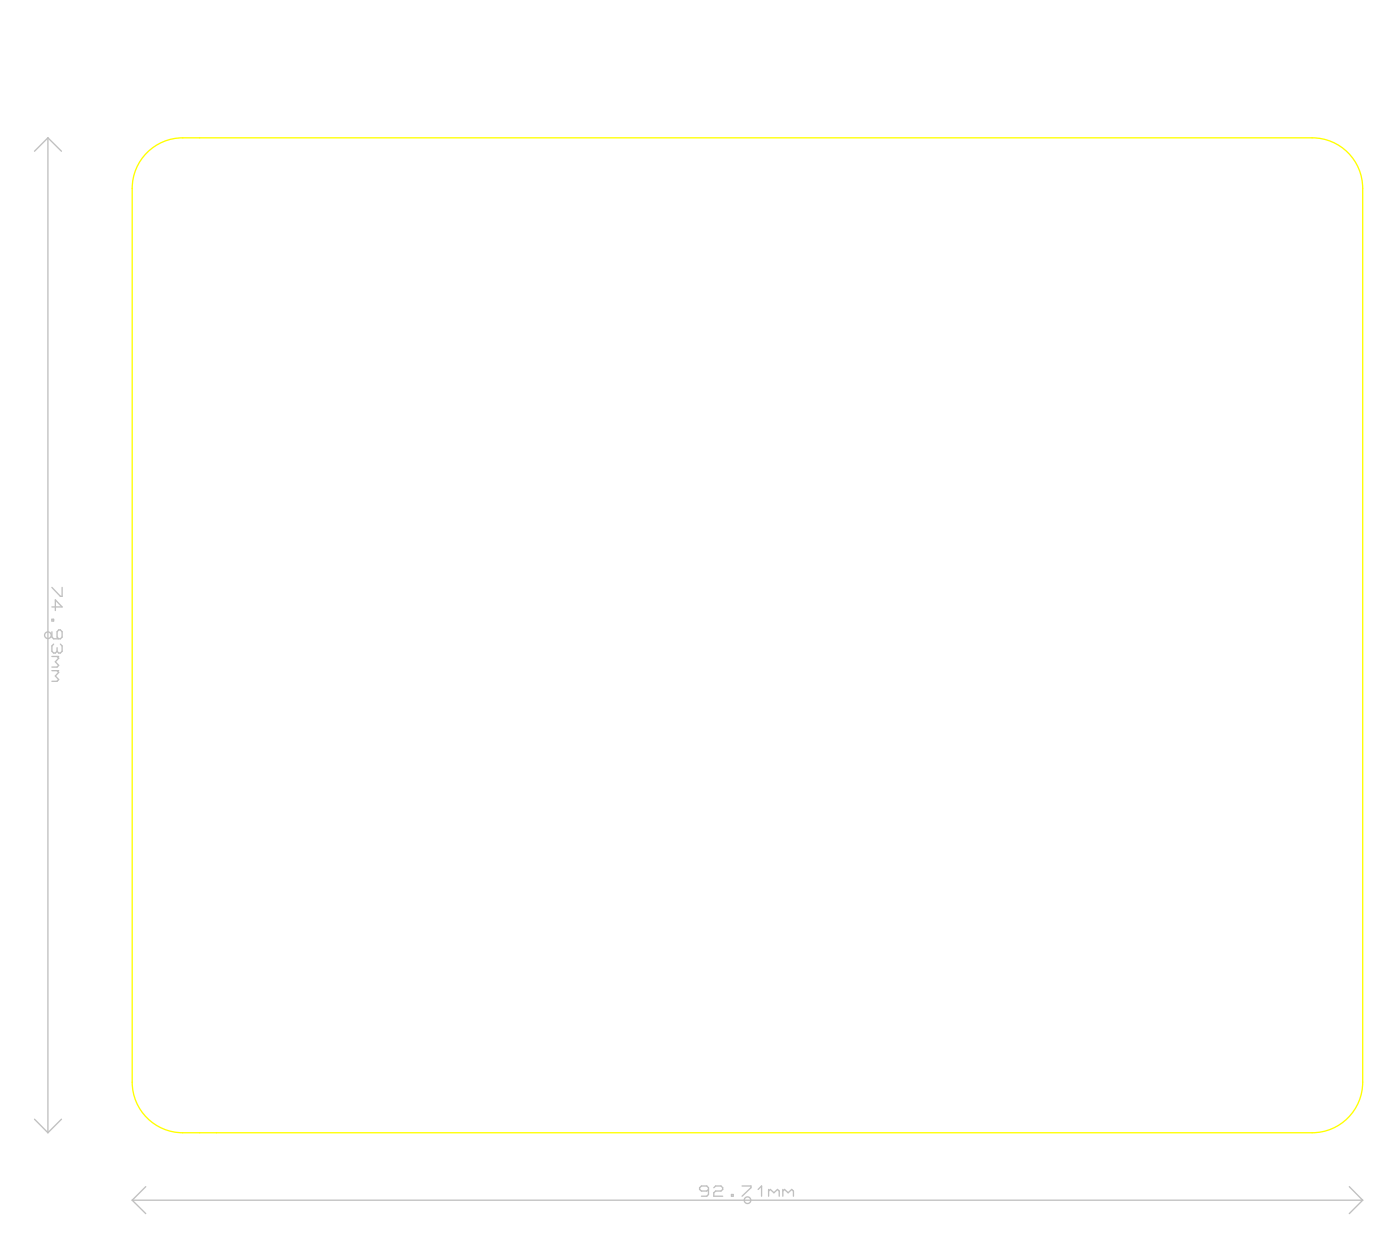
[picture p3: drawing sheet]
<svg xmlns="http://www.w3.org/2000/svg" width="105mm" height="94mm" viewBox="0 0 105 94" stroke-linecap="round" stroke-linejoin="round" font-family="sans-serif">
<path d="M11.1 11.5a3.8 3.8 0 0 1 2.7-1.1h85.1a3.8 3.8 0 0 1 3.8 3.8v67.3a3.8 3.8 0 0 1-3.8 3.8h-85.1a3.8 3.8 0 0 1-3.8-3.8v-67.3a3.8 3.8 0 0 1 1.1-2.7z" fill="none" stroke="#ff0" stroke-width=".1"/>
<g fill="none" stroke="#c0c0c0" stroke-width=".1">
<path d="M3.6 10.4v74.9M3.6 10.4l-1 1M3.6 10.4l1 1M3.9 44.2l.6 .7h.2v-.7M3.9 47.6v.4l.1 .1h.5l.2-.1v-.4l-.2-.2h-.1l-.1 .2v.4l.1 .1M3.9 45.7h.8l-.5-.5v.8M3.9 46.6h.1v.2h-.1zM3.9 49.4h.5M3.9 50.5h.5M4 48.5l-.1 .1v.4l.1 .2 .3-.2M4.3 48.8v.2M4.3 49.4l.1 .2-.2 .2 .2 .3-.1 .1h-.4"/>
<path d="M4.3 50.5l.1 .1-.2 .3 .2 .3-.1 .1h-.4M4.5 48.5l.2 .1v.4l-.2 .2-.2-.2M2.6 84.3l1 1M4.6 84.3l-1 1M10 90.4h92.7M10 90.4l1 1M11 89.4l-1 1M53.4 89.6l-.2 .1h-.4l-.1-.1v-.2l.1-.1h.4l.2 .1v.6l-.2 .1h-.4M53.8 89.4l.1-.1h.4l.1 .3-.1 .1h-.4l-.1 .1v.3h.6M55.1 90h.1v.1h-.1zM55.9 89.3h.7v.1l-.7 .7M57.1 89.6l.3-.3v.8"/>
<path d="M57.9 89.6v.5M57.9 89.7l.1-.1 .3 .2 .3-.2 .1 .1v.4M59 89.6v.5M59 89.7l.1-.1 .3 .2 .2-.2 .2 .1v.4M101.7 89.4l1 1M102.7 90.4l-1 1"/>
<circle cx="3.6" cy="47.8" r=".25"/>
<circle cx="56.3" cy="90.4" r=".25"/>
</g>
</svg>
